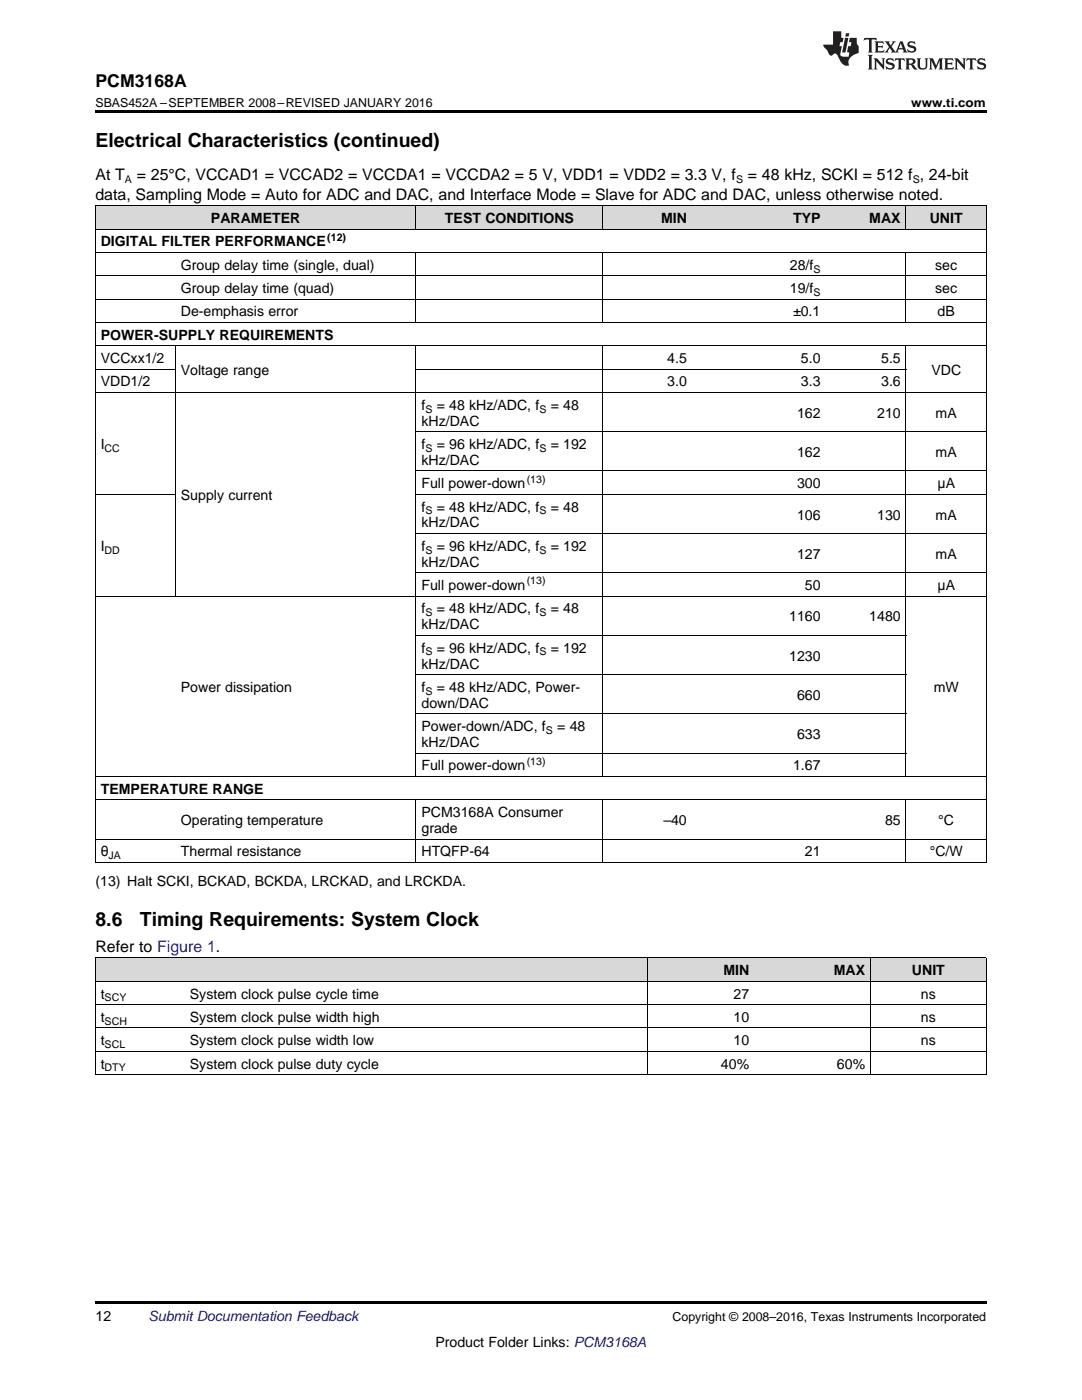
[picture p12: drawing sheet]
<svg xmlns="http://www.w3.org/2000/svg" width="216mm" height="279mm" viewBox="0 0 216 279" stroke-linecap="round" stroke-linejoin="round" font-family="sans-serif">
<defs><g id="words">
<g font-size="3.9">
<text x="19" y="29.3">Electrical Characteristics (continued)</text>
<text x="19" y="184.8">8.6</text>
<text x="27.9" y="184.8">Timing Requirements: System Clock</text>
</g>
<text font-size="3.5" x="19" y="17.3">PCM3168A</text>
<g font-size="3.2">
<text x="19" y="36">At T</text>
<text x="27.3" y="36">= 25°C, VCCAD1 = VCCAD2 = VCCDA1 = VCCDA2 = 5 V, VDD1 = VDD2 = 3.3 V, f</text>
<text x="149.2" y="36">= 48 kHz, SCKI = 512 f , 24-bit</text>
<text x="19" y="39.9">data, Sampling Mode = Auto for ADC and DAC, and Interface Mode = Slave for ADC and DAC, unless otherwise noted.</text>
<text x="19" y="190">Refer to Figure 1.</text>
</g>
<g font-size="2.8">
<text x="42.1" y="44.5">PARAMETER</text>
<text x="88.8" y="44.5">TEST CONDITIONS</text>
<text x="131.9" y="44.5">MIN</text>
<text x="158.3" y="44.5">TYP</text>
<text x="173.5" y="44.5">MAX</text>
<text x="185.5" y="44.5">UNIT</text>
<text x="20.1" y="49.2">DIGITAL FILTER PERFORMANCE</text>
<text x="36.1" y="53.8">Group delay time (single, dual)</text>
<text x="157.6" y="53.8">28/f</text>
<text x="186.6" y="53.8">sec</text>
<text x="36.1" y="58.5">Group delay time (quad)</text>
<text x="157.6" y="58.5">19/f</text>
<text x="186.6" y="58.5">sec</text>
<text x="36.1" y="63.1">De-emphasis error</text>
<text x="158.3" y="63.1">±0.1</text>
<text x="187.1" y="63.1">dB</text>
<text x="20.1" y="67.8">POWER-SUPPLY REQUIREMENTS</text>
<text x="20.1" y="72.5">VCCxx1/2</text>
<text x="20.1" y="77.1">VDD1/2</text>
<text x="36.1" y="74.8">Voltage range</text>
<text x="133.1" y="72.5">4.5</text>
<text x="133.1" y="77.1">3.0</text>
<text x="159.8" y="72.5">5.0</text>
<text x="159.8" y="77.1">3.3</text>
<text x="175.8" y="72.5">5.5</text>
<text x="175.8" y="77.1">3.6</text>
<text x="185.8" y="74.8">VDC</text>
<text x="84.1" y="81.8">f</text>
<text x="87.1" y="81.8">= 48 kHz/ADC, f</text>
<text x="109.9" y="81.8">= 48</text>
<text x="159" y="83.4">162</text>
<text x="175" y="83.4">210</text>
<text x="186.7" y="83.4">mA</text>
<text x="20.1" y="89.6">I</text>
<text x="84.1" y="84.9">kHz/DAC</text>
<text x="84.1" y="89.6">f</text>
<text x="87.1" y="89.6">= 96 kHz/ADC, f</text>
<text x="109.9" y="89.6">= 192</text>
<text x="84.1" y="92.8">kHz/DAC</text>
<text x="159" y="91.2">162</text>
<text x="186.7" y="91.2">mA</text>
<text x="36.1" y="99.8">Supply current</text>
<text x="84.1" y="97.4">Full power-down</text>
<text x="159" y="97.4">300</text>
<text x="187.1" y="97.4">μA</text>
<text x="84.1" y="102.1">f</text>
<text x="84.1" y="105.3">kHz/DAC</text>
<text x="87.1" y="102.1">= 48 kHz/ADC, f</text>
<text x="109.9" y="102.1">= 48</text>
<text x="159" y="103.7">106</text>
<text x="175" y="103.7">130</text>
<text x="186.7" y="103.7">mA</text>
<text x="20.1" y="109.9">I</text>
<text x="84.1" y="109.9">f</text>
<text x="84.1" y="113.1">kHz/DAC</text>
<text x="87.1" y="109.9">= 96 kHz/ADC, f</text>
<text x="109.9" y="109.9">= 192</text>
<text x="159" y="111.5">127</text>
<text x="186.7" y="111.5">mA</text>
<text x="84.1" y="117.8">Full power-down</text>
<text x="160.6" y="117.8">50</text>
<text x="187.1" y="117.8">μA</text>
<text x="84.1" y="122.4">f</text>
<text x="84.1" y="125.6">kHz/DAC</text>
<text x="87.1" y="122.4">= 48 kHz/ADC, f</text>
<text x="109.9" y="122.4">= 48</text>
<text x="157.5" y="124">1160</text>
<text x="173.5" y="124">1480</text>
<text x="84.1" y="130.2">f</text>
<text x="87.1" y="130.2">= 96 kHz/ADC, f</text>
<text x="109.9" y="130.2">= 192</text>
<text x="157.5" y="131.8">1230</text>
<text x="84.1" y="133.4">kHz/DAC</text>
<text x="36.1" y="138.1">Power dissipation</text>
<text x="84.1" y="138.1">f</text>
<text x="84.1" y="141.3">down/DAC</text>
<text x="87.1" y="138.1">= 48 kHz/ADC, Power-</text>
<text x="159" y="139.7">660</text>
<text x="186.3" y="138.1">mW</text>
<text x="84.1" y="145.9">Power-down/ADC, f</text>
<text x="84.1" y="149.1">kHz/DAC</text>
<text x="111.2" y="145.9">= 48</text>
<text x="159" y="147.5">633</text>
<text x="84.1" y="153.7">Full power-down</text>
<text x="158.3" y="153.7">1.67</text>
<text x="20.1" y="158.4">TEMPERATURE RANGE</text>
<text x="36.1" y="164.6">Operating temperature</text>
<text x="84.1" y="163.1">PCM3168A Consumer</text>
<text x="84.1" y="166.2">grade</text>
<text x="132.4" y="164.6">–40</text>
<text x="176.6" y="164.6">85</text>
<text x="187.2" y="164.6">°C</text>
<text x="20.1" y="170.9">θ</text>
<text x="36.1" y="170.9">Thermal resistance</text>
<text x="84.1" y="170.9">HTQFP-64</text>
<text x="160.6" y="170.9">21</text>
<text x="185.5" y="170.9">°C/W</text>
<text x="19" y="176.7">(13) Halt SCKI, BCKAD, BCKDA, LRCKAD, and LRCKDA.</text>
<text x="144.4" y="194.6">MIN</text>
<text x="166.4" y="194.6">MAX</text>
<text x="182" y="194.6">UNIT</text>
<text x="20.1" y="199.3">t</text>
<text x="20.1" y="203.9">t</text>
<text x="37.9" y="199.3">System clock pulse cycle time</text>
<text x="37.9" y="203.9">System clock pulse width high</text>
<text x="146.4" y="199.3">27</text>
<text x="146.4" y="203.9">10</text>
<text x="183.8" y="199.3">ns</text>
<text x="183.8" y="203.9">ns</text>
<text x="20.1" y="208.6">t</text>
<text x="37.9" y="208.6">System clock pulse width low</text>
<text x="146.4" y="208.6">10</text>
<text x="183.8" y="208.6">ns</text>
<text x="20.1" y="213.3">t</text>
<text x="37.9" y="213.3">System clock pulse duty cycle</text>
<text x="143.9" y="213.3">40%</text>
<text x="167" y="213.3">60%</text>
<text x="19" y="263.6">12</text>
<text x="86.9" y="268.9">Product Folder Links: PCM3168A</text>
</g>
<text font-size="2.8" fill="#0000c8" x="29.6" y="263.6">Submit Documentation Feedback</text>
<g font-size="2.5">
<text x="19" y="21.4">SBAS452A –SEPTEMBER 2008–REVISED JANUARY 2016</text>
<text x="181.8" y="21.4">www.ti.com</text>
<text x="134.2" y="263.6">Copyright © 2008–2016, Texas Instruments Incorporated</text>
</g>
<g font-size="2.1">
<text x="24.9" y="36.6">A</text>
<text x="146.9" y="36.6">S</text>
<text x="182.1" y="36.6">S</text>
<text x="65.3" y="48">(12)</text>
<text x="162.3" y="54.4">S</text>
<text x="162.3" y="59.1">S</text>
<text x="84.9" y="82.3">S</text>
<text x="107.6" y="82.3">S</text>
<text x="20.9" y="90.2">CC</text>
<text x="84.9" y="90.2">S</text>
<text x="107.6" y="90.2">S</text>
<text x="105.1" y="96.3">(13)</text>
<text x="84.9" y="102.7">S</text>
<text x="107.6" y="102.7">S</text>
<text x="20.9" y="110.5">DD</text>
<text x="84.9" y="110.5">S</text>
<text x="107.6" y="110.5">S</text>
<text x="105.1" y="116.6">(13)</text>
<text x="84.9" y="123">S</text>
<text x="107.6" y="123">S</text>
<text x="84.9" y="130.8">S</text>
<text x="107.6" y="130.8">S</text>
<text x="84.9" y="138.6">S</text>
<text x="108.9" y="146.5">S</text>
<text x="105.1" y="152.6">(13)</text>
<text x="21.7" y="171.4">JA</text>
<text x="20.9" y="199.8">SCY</text>
<text x="20.9" y="204.5">SCH</text>
<text x="20.9" y="209.2">SCL</text>
<text x="20.9" y="213.8">DTY</text>
</g>
</g></defs>
<g fill="#d8d8d8">
<path d="M19 191.2h17.8v4.7h-17.8z"/>
<path d="M36.8 191.2h92.5v4.7h-92.5z"/>
<path d="M129.3 191.2h21.3v4.7h-21.3z"/>
<path d="M150.6 191.2h23.1v4.7h-23.1z"/>
<path d="M173.7 191.2h23.1v4.7h-23.1z"/>
<path d="M19 41.1h16v4.7h-16z"/>
<path d="M35 41.1h48v4.7h-48z"/>
<path d="M83 41.1h37.4v4.7h-37.4z"/>
<path d="M120.4 41.1h17.7v4.7h-17.7z"/>
<path d="M138.1 41.1h26.7v4.7h-26.7z"/>
<path d="M164.8 41.1h16v4.7h-16z"/>
<path d="M180.8 41.1h16v4.7h-16z"/>
</g>
<path d="M19 22h177.8v.5h-177.8zM19 214.5h.2zM129.2 214.5h.1zM150.5 214.5h.1zM173.6 214.5h.1zM196.7 214.5h.1zM19 259.7h177.8v.5h-177.8z" fill="#000"/>
<g fill="none" stroke="#000" stroke-width=".2">
<path d="M19 41.1h177.8v131.1M19 59.7h177.8M19 55.1h177.8M19 50.4h177.8M19 45.7h177.8M19.1 41.1v131.1M83 41.1v4.7M83 50.4v14M120.3 41.1v4.7M120.3 50.4v14M180.8 41.1v4.7M180.8 50.4v14"/>
<path d="M19 78.3h177.8M19 73.7h16M19 69h177.8M19 64.4h177.8M35 69.1v49.9M83 69.1v85.9M83 73.7h97.8M120.3 69.1v85.9M180.8 69.1v85.9M19 98.7h16M83 98.7h113.8M83 94h113.8"/>
<path d="M83 86.2h113.8M19 119h177.8M83 114.3h113.8M83 106.5h113.8M83 134.6h97.8M83 126.8h97.8M19 159.6h177.8M19 155h177.8M83 159.7v12.5M83 150.3h97.8M83 142.5h97.8M120.3 159.7v12.5"/>
<path d="M180.8 159.7v12.5M19 172.1h177.8M19 167.4h177.8M19 191.2h177.8v23.3M19 195.8h177.8M19.1 191.2v23.3M129.2 191.2v23.3M173.7 191.2v23.3M19 214.5h177.8M19 209.8h177.8M19 205.2h177.8M19 200.5h177.8"/>
</g>
<g fill="#231f20">
<path d="M172.5 7.6l-.1 .5 .4-.2h.6v.1v2.1l-.2 .4h.9l-.2-.4v-2.1l.1-.1h.5l.5 .2-.2-.5zM174.5 8.3l.2 .3v1.5l-.2 .4h1.8l.2-.6a1.04 1.04 0 0 1-1.3 .2v-.7h.6l.3 .2v-.6l-.3 .2h-.6v-.6l.8-.1 .4 .3-.2-.5zM176.5 8.3l.9 1.1-.9 1.1h.8l-.2-.2 .4-.7 .5 .7-.2 .2h1.5l-.2-.2 .2-.4h.9l.1 .4-.2 .2h1l-.3-.3-.7-1.9h-.5l-.9 2-.8-1 .9-1h-.8l.1 .3-.4 .5-.3-.6 .1-.2zM179.7 8.6l.4 1h-.7zM181.3 8.4a.63 .63 0 0 0-.2 .7 .63 .63 0 0 0 .6 .4l.6 .2 .1 .2a.75 .75 0 0 1-.7 .4 .75 .75 0 0 1-.6-.5l.1 .7 .1-.1a1.11 1.11 0 0 0 1.5-.6 1.13 1.13 0 0 0-1.2-.8l-.1-.4a1.04 1.04 0 0 1 1.2 .2l-.2-.5-.2 .1-.4-.2zM173.2 10.9l.2 .4v2.2l-.2 .4h1l-.3-.4v-2.2l.3-.4zM174.3 11.6l.3 .4v1.5l-.3 .4h.8l-.2-.4v-1.3l1.5 1.7v-1.9l.2-.4h-.7l.2 .4v.9l-1.1-1.3zM177 11.8a.62 .62 0 0 0-.2 .7 .62 .62 0 0 0 .6 .4l.6 .1 .1 .3a.76 .76 0 0 1-.7 .3 .76 .76 0 0 1-.7-.4l.2 .7 .1-.1a1.11 1.11 0 0 0 1.5-.6 1.13 1.13 0 0 0-1.2-.8l-.1-.4a1.04 1.04 0 0 1 1.2 .2l-.2-.6-.2 .1-.5-.1zM178.7 11.6l-.2 .6a.61 .61 0 0 1 .8-.3v1.6l-.2 .4h.9l-.2-.4v-1.6a.63 .63 0 0 1 .7 .3l-.1-.6zM180.6 11.6l.3 .4v1.5l-.3 .4h1l-.2-.2-.1-.8 .6 .2a.76 .76 0 0 0 1.2 .7l-1-1a.58 .58 0 0 0 .6-.5 .58 .58 0 0 0-.5-.6zM181.4 11.9h.1a.45 .45 0 0 1 .5 .1 .45 .45 0 0 1 .1 .5l-.8 .2zM182.9 11.6l.2 .2a2.17 2.17 0 0 0 .3 1.9 .99 .99 0 0 0 1.6-.6v-1.1l.2-.4h-.7l.2 .2a1.92 1.92 0 0 1-.2 1.8 .6 .6 0 0 1-.9-.5v-1.1l.2-.4zM185.4 11.6l.2 .4v1.5l-.2 .4h.7l-.2-.4v-1.4l.8 1.8 .8-1.8v1.4l-.2 .4h.9l-.2-.4v-1.5l.2-.4h-.8l-.6 1.5-.6-1.5zM188.4 11.6l.2 .4v1.5l-.2 .4h1.8l.1-.6a1.04 1.04 0 0 1-1.2 .1v-.6h.5l.4 .2v-.6l-.4 .2h-.5v-.7h.8l.3 .3-.1-.6zM190.5 11.6l.2 .4v1.5l-.2 .4h.7l-.2-.4v-1.3l1.5 1.7v-1.9l.2-.4h-.7l.2 .4v.9l-1.1-1.3zM192.9 11.6l-.1 .6a.61 .61 0 0 1 .7-.3l.1 1.6-.3 .4h1l-.3-.4 .1-1.6a.63 .63 0 0 1 .7 .3l-.1-.6zM195.2 11.8a.62 .62 0 0 0-.2 .7 .62 .62 0 0 0 .6 .4l.6 .1 .1 .3a.76 .76 0 0 1-.7 .3 .76 .76 0 0 1-.6-.4l.1 .7 .1-.1a1.11 1.11 0 0 0 1.6-.6 1.13 1.13 0 0 0-1.3-.8l-.1-.4a1.04 1.04 0 0 1 1.2 .2l-.1-.6-.2 .1-.5-.1z"/>
<path d="M166.2 6.3v2.6h-1.9v.4l.8 .9a.91 .91 0 0 0 1 .8 .56 .56 0 0 1 .5-.3 .56 .56 0 0 1 .5 .3l.4 .8a1.53 1.53 0 0 0 1.9 1.2 1.54 1.54 0 0 1 1-2.1l.9-.3v-1.4a1.52 1.52 0 0 1-.4-1.6h-1.3l-.2 .8h.5l-.2 .8h-.5l-.1 1v.2l.4 .1-.2 .8a1.93 1.93 0 0 1-1.6-.3l.3-1.8h-.5l.2-.8h.4l.2-.8h-.4v-1.3zM168.6 7.6l-.6 2.9h.7l.6-2.9zM168.8 6.6l-.1 .7h.6l.2-.7z"/>
</g>
<use href="#words"/>
</svg>
